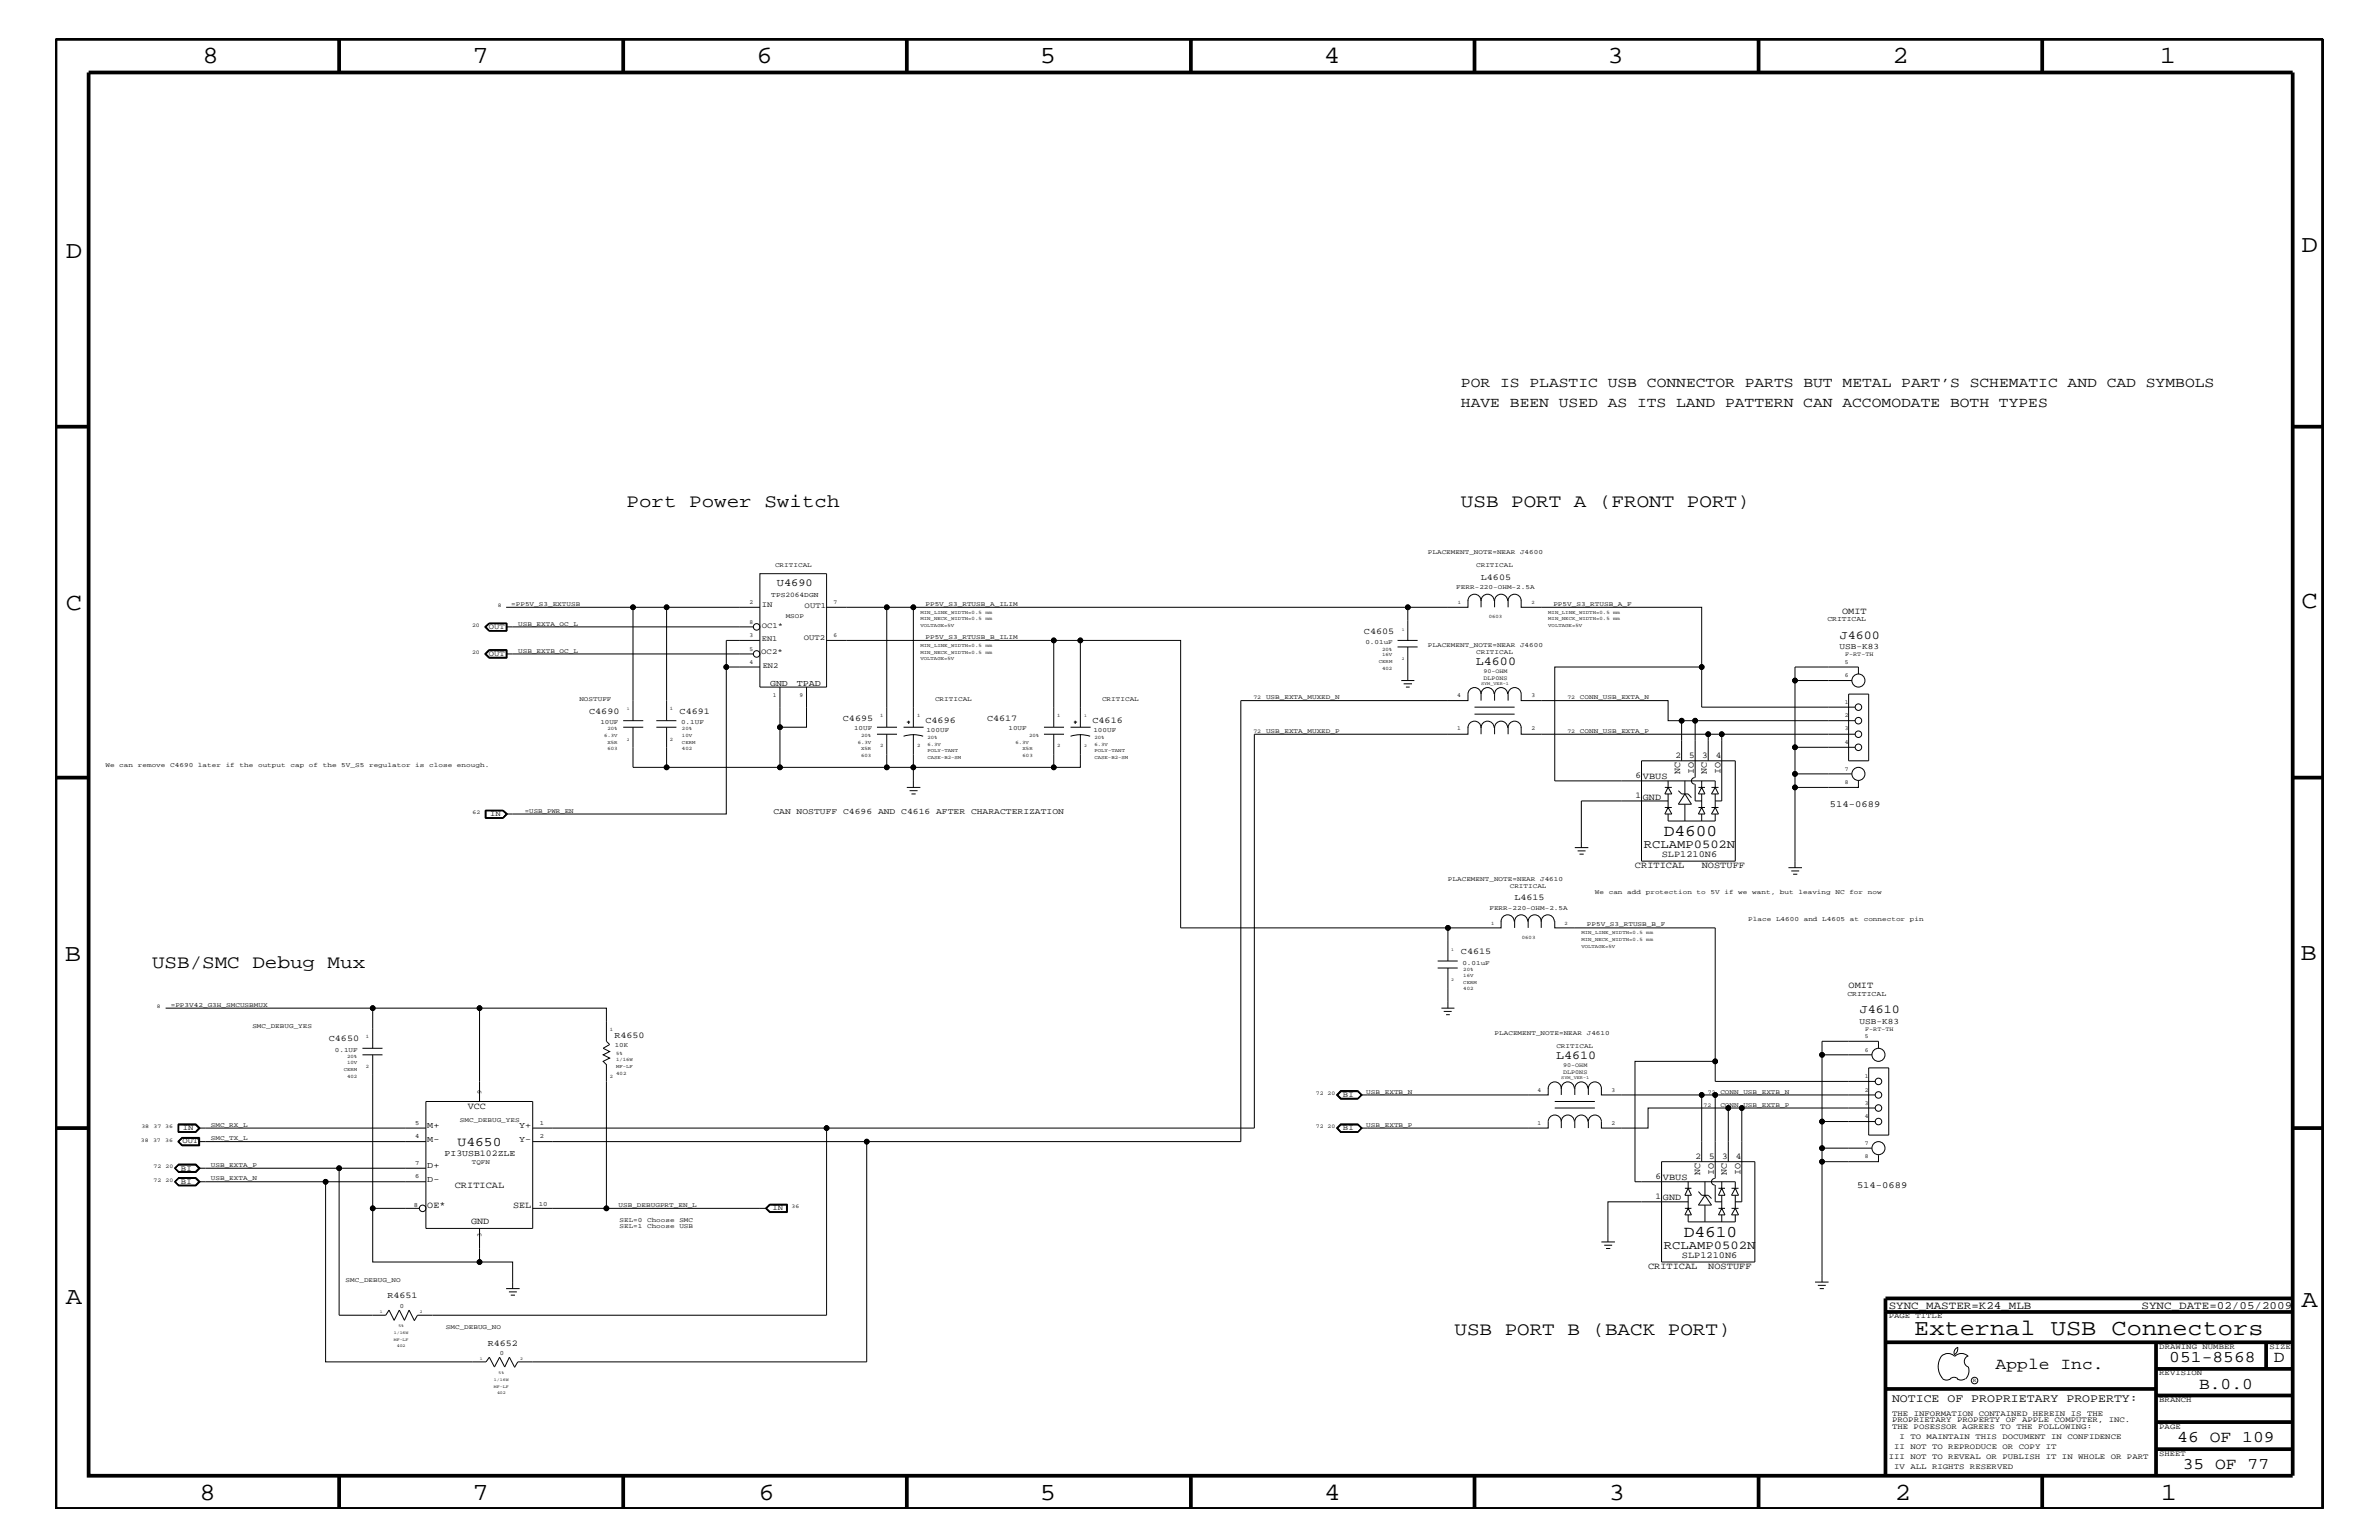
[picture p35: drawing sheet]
<svg xmlns="http://www.w3.org/2000/svg" width="432mm" height="279mm" viewBox="0 0 432 279" stroke-linecap="round" stroke-linejoin="round" font-family="sans-serif">
<defs><g id="words">
<g font-size="4.5">
<text x="36.7" y="11.5">8</text>
<text x="85.8" y="11.5">7</text>
<text x="137.3" y="11.5">6</text>
<text x="188.7" y="11.5">5</text>
<text x="240.3" y="11.5">4</text>
<text x="291.8" y="11.5">3</text>
<text x="343.5" y="11.5">2</text>
<text x="392" y="11.5">1</text>
<text x="11.9" y="46.8">D</text>
<text x="417.7" y="45.7">D</text>
<text x="11.9" y="110.6">C</text>
<text x="417.7" y="110.3">C</text>
<text x="11.8" y="174.3">B</text>
<text x="417.6" y="174.2">B</text>
<text x="11.9" y="236.7">A</text>
<text x="417.7" y="237.1">A</text>
<text x="36.2" y="272.1">8</text>
<text x="85.8" y="272.1">7</text>
<text x="137.7" y="272.1">6</text>
<text x="188.7" y="272.1">5</text>
<text x="240.4" y="272.1">4</text>
<text x="292" y="272.1">3</text>
<text x="343.9" y="272.1">2</text>
<text x="392.2" y="272.1">1</text>
</g>
<text font-size="4.1" x="347.4" y="242.3">External USB Connectors</text>
<g font-size="3.4">
<text x="113.7" y="92">Port Power Switch</text>
<text x="265.2" y="92">USB PORT A (FRONT PORT)</text>
<text x="27.6" y="175.6">USB/SMC Debug Mux</text>
<text x="264" y="242.3">USB PORT B (BACK PORT)</text>
</g>
<g font-size="3">
<text x="302" y="151.8">D4600</text>
<text x="305.6" y="224.5">D4610</text>
<text x="362.2" y="248.4">Apple Inc.</text>
<text x="393.7" y="247.1">051-8568</text>
<text x="399.2" y="252">B.0.0</text>
<text x="412.7" y="247.1">D</text>
<text x="395.2" y="261.6">46 OF 109</text>
<text x="396.2" y="266.6">35 OF 77</text>
</g>
<g font-size="2.6">
<text x="265.2" y="70.1">POR IS PLASTIC USB CONNECTOR PARTS BUT METAL PART’S SCHEMATIC AND CAD SYMBOLS</text>
<text x="265.2" y="73.8">HAVE BEEN USED AS ITS LAND PATTERN CAN ACCOMODATE BOTH TYPES</text>
</g>
<text font-size="2.4" x="83.1" y="207.9">U4650</text>
<g font-size="2.2">
<text x="333.9" y="115.9">J4600</text>
<text x="267.9" y="120.7">L4600</text>
<text x="298.4" y="153.9">RCLAMP0502N</text>
<text x="337.6" y="183.8">J4610</text>
<text x="282.4" y="192.2">L4610</text>
<text x="302" y="226.6">RCLAMP0502N</text>
</g>
<text font-size="2.1" x="343.4" y="254.4">NOTICE OF PROPRIETARY PROPERTY:</text>
<g font-size="2">
<text x="342.8" y="237.4">SYNC_MASTER=K24_MLB</text>
<text x="388.7" y="237.4">SYNC_DATE=02/05/2009</text>
</g>
<text font-size="1.9" x="141" y="106.4">U4690</text>
<g font-size="1.7">
<text x="334.3" y="111.4">OMIT</text>
<text x="298.2" y="141.4">VBUS</text>
<text x="305" y="140.5" transform="rotate(-90 305 140.5)">NC</text>
<text x="307.4" y="140.5" transform="rotate(-90 307.4 140.5)">IO</text>
<text x="309.8" y="140.5" transform="rotate(-90 309.8 140.5)">NC</text>
<text x="312.3" y="140.5" transform="rotate(-90 312.3 140.5)">IO</text>
<text x="298.2" y="145.1">GND</text>
<text x="332.1" y="146.5">514-0689</text>
<text x="301.6" y="155.6">SLP1210N6</text>
<text x="296.8" y="157.4">CRITICAL</text>
<text x="308.9" y="157.4">NOSTUFF</text>
<text x="335.5" y="179.3">OMIT</text>
<text x="84.9" y="201.3">VCC</text>
<text x="82.5" y="215.6">CRITICAL</text>
<text x="301.8" y="214.2">VBUS</text>
<text x="308.6" y="213.2" transform="rotate(-90 308.6 213.2)">NC</text>
<text x="311.1" y="213.2" transform="rotate(-90 311.1 213.2)">IO</text>
<text x="313.4" y="213.2" transform="rotate(-90 313.4 213.2)">NC</text>
<text x="315.9" y="213.2" transform="rotate(-90 315.9 213.2)">IO</text>
<text x="337.1" y="215.6">514-0689</text>
<text x="77.6" y="219.2">OE*</text>
<text x="93.1" y="219.2">SEL</text>
<text x="301.8" y="217.8">GND</text>
<text x="85.5" y="222">GND</text>
<text x="299.1" y="230.2">CRITICAL</text>
<text x="305.3" y="228.3">SLP1210N6</text>
<text x="310" y="230.2">NOSTUFF</text>
</g>
<g font-size="1.6">
<text x="268.8" y="105.2">L4605</text>
<text x="247.6" y="115">C4605</text>
<text x="139.8" y="124.4">GND</text>
<text x="144.6" y="124.4">TPAD</text>
<text x="106.9" y="129.6">C4690</text>
<text x="123.4" y="129.6">C4691</text>
<text x="153" y="130.8">C4695</text>
<text x="168" y="131.1">C4696</text>
<text x="179.2" y="130.8">C4617</text>
<text x="198.3" y="131.1">C4616</text>
<text x="304.1" y="137.5">2</text>
<text x="306.6" y="137.5">5</text>
<text x="308.9" y="137.5">3</text>
<text x="311.4" y="137.5">4</text>
<text x="296.8" y="141.2">6</text>
<text x="296.8" y="144.8">1</text>
<text x="274.9" y="163.4">L4615</text>
<text x="265.2" y="173.2">C4615</text>
<text x="59.7" y="188.9">C4650</text>
<text x="111.5" y="188.2">R4650</text>
<text x="77.6" y="204.7">M+</text>
<text x="77.6" y="207.1">M-</text>
<text x="80.7" y="209.7">PI3USB102ZLE</text>
<text x="94.2" y="204.7">Y+</text>
<text x="94.2" y="207.1">Y-</text>
<text x="77.6" y="211.9">D+</text>
<text x="77.6" y="214.4">D-</text>
<text x="300.5" y="213.9">6</text>
<text x="307.8" y="210.3">2</text>
<text x="310.2" y="210.3">5</text>
<text x="312.6" y="210.3">3</text>
<text x="315" y="210.3">4</text>
<text x="300.5" y="217.5">1</text>
<text x="70.3" y="235.6">R4651</text>
<text x="88.5" y="244.1">R4652</text>
</g>
<g font-size="1.5">
<text x="333.9" y="117.8">USB-K83</text>
<text x="140.4" y="147.7">CAN NOSTUFF C4696 AND C4616 AFTER CHARACTERIZATION</text>
<text x="337.5" y="185.7">USB-K83</text>
</g>
<g font-size="1.4">
<text x="138.3" y="114">OC1*</text>
<text x="138.3" y="110.2">IN</text>
<text x="146" y="110.3">OUT1</text>
<text x="88.7" y="119">OUT</text>
<text x="88.7" y="114.2">OUT</text>
<text x="138.2" y="118.7">OC2*</text>
<text x="138.3" y="116.4">EN1</text>
<text x="145.9" y="116.2">OUT2</text>
<text x="138.4" y="121.2">EN2</text>
<text x="89" y="148.1">IN</text>
<text x="243.8" y="199">BI</text>
<text x="33.1" y="207.5">OUT</text>
<text x="33.2" y="205.1">IN</text>
<text x="243.8" y="205.1">BI</text>
<text x="32.9" y="214.7">BI</text>
<text x="32.9" y="212.4">BI</text>
<text x="140.2" y="219.6">IN</text>
<text x="342.8" y="239.2">PAGE TITLE</text>
<text x="391.9" y="244.7">DRAWING NUMBER</text>
<text x="411.9" y="244.7">SIZE</text>
<text x="391.9" y="249.5">REVISION</text>
<text x="343.4" y="256.8">THE INFORMATION CONTAINED HEREIN IS THE</text>
<text x="391.9" y="254.4">BRANCH</text>
<text x="343.4" y="259.3">THE POSESSOR AGREES TO THE FOLLOWING:</text>
<text x="343.4" y="258">PROPRIETARY PROPERTY OF APPLE COMPUTER, INC.</text>
<text x="343.8" y="262.9">II NOT TO REPRODUCE OR COPY IT</text>
<text x="344.8" y="261.1">I TO MAINTAIN THIS DOCUMENT IN CONFIDENCE</text>
<text x="391.9" y="259.3">PAGE</text>
<text x="342.8" y="264.7">III NOT TO REVEAL OR PUBLISH IT IN WHOLE OR PART</text>
<text x="343.8" y="266.6">IV ALL RIGHTS RESERVED</text>
<text x="391.9" y="264.1">SHEET</text>
</g>
<g font-size="1.3">
<text x="140" y="108.3">TPS2064DGN</text>
<text x="331.7" y="112.7">CRITICAL</text>
<text x="335.3" y="180.6">CRITICAL</text>
</g>
<g font-size="1.2">
<text x="259.2" y="100.4">PLACEMENT_NOTE=NEAR</text>
<text x="275.9" y="100.4">J4600</text>
<text x="140.7" y="102.9">CRITICAL</text>
<text x="264.3" y="106.9">FERR-220-OHM-2.5A</text>
<text x="267.9" y="102.9">CRITICAL</text>
<text x="92.8" y="109.9">=PP5V_S3_EXTUSB</text>
<text x="94.1" y="113.6">USB_EXTA_OC_L</text>
<text x="142.6" y="112">MSOP</text>
<text x="168" y="109.9">PP5V_S3_RTUSB_A_ILIM</text>
<text x="281.9" y="109.9">PP5V_S3_RTUSB_A_F</text>
<text x="94.1" y="118.4">USB_EXTB_OC_L</text>
<text x="168" y="115.9">PP5V_S3_RTUSB_B_ILIM</text>
<text x="247.8" y="116.8">0.01uF</text>
<text x="259.2" y="117.4">PLACEMENT_NOTE=NEAR</text>
<text x="267.9" y="118.6">CRITICAL</text>
<text x="275.9" y="117.4">J4600</text>
<text x="105.2" y="127.1">NOSTUFF</text>
<text x="109" y="131.3">10UF</text>
<text x="123.6" y="131.3">0.1UF</text>
<text x="169.7" y="127.1">CRITICAL</text>
<text x="200" y="127.1">CRITICAL</text>
<text x="229.8" y="126.9">USB_EXTA_MUXED_N</text>
<text x="286.8" y="126.9">CONN_USB_EXTA_N</text>
<text x="155" y="132.5">10UF</text>
<text x="168.1" y="132.8">100UF</text>
<text x="183" y="132.5">10UF</text>
<text x="198.5" y="132.8">100UF</text>
<text x="229.8" y="133">USB_EXTA_MUXED_P</text>
<text x="286.8" y="133">CONN_USB_EXTA_P</text>
<text x="19.1" y="139.2">We</text>
<text x="21.7" y="139.2">can</text>
<text x="25" y="139.2">remove</text>
<text x="30.9" y="139.2">C4690</text>
<text x="35.9" y="139.2">later</text>
<text x="41" y="139.2">if</text>
<text x="43.5" y="139.2">the</text>
<text x="46.8" y="139.2">output</text>
<text x="52.7" y="139.2">cap</text>
<text x="56.1" y="139.2">of</text>
<text x="58.6" y="139.2">the</text>
<text x="62" y="139.2">5V_S5</text>
<text x="67" y="139.2">regulator</text>
<text x="75.4" y="139.2">is</text>
<text x="77.9" y="139.2">close</text>
<text x="82.9" y="139.2">enough.</text>
<text x="95.2" y="147.5">=USB_PWR_EN</text>
<text x="262.8" y="159.9">PLACEMENT_NOTE=NEAR</text>
<text x="274" y="161.1">CRITICAL</text>
<text x="279.5" y="159.9">J4610</text>
<text x="270.3" y="165">FERR-220-OHM-2.5A</text>
<text x="289.5" y="162.2">We</text>
<text x="292" y="162.2">can</text>
<text x="295.4" y="162.2">add</text>
<text x="298.7" y="162.2">protection</text>
<text x="308" y="162.2">to</text>
<text x="310.5" y="162.2">5V</text>
<text x="313" y="162.2">if</text>
<text x="315.5" y="162.2">we</text>
<text x="317.3" y="167.1">Place</text>
<text x="318" y="162.2">want,</text>
<text x="322.4" y="167.1">L4600</text>
<text x="323.1" y="162.2">but</text>
<text x="326.4" y="162.2">leaving</text>
<text x="327.4" y="167.1">and</text>
<text x="330.7" y="167.1">L4605</text>
<text x="333.1" y="162.2">NC</text>
<text x="335.7" y="162.2">for</text>
<text x="335.8" y="167.1">at</text>
<text x="338.3" y="167.1">connector</text>
<text x="339" y="162.2">now</text>
<text x="346.7" y="167.1">pin</text>
<text x="288" y="168.1">PP5V_S3_RTUSB_B_F</text>
<text x="265.4" y="175">0.01uF</text>
<text x="31" y="182.7">=PP3V42_G3H_SMCUSBMUX</text>
<text x="45.8" y="186.5">SMC_DEBUG_YES</text>
<text x="60.8" y="190.8">0.1UF</text>
<text x="111.6" y="190">10K</text>
<text x="271.3" y="187.7">PLACEMENT_NOTE=NEAR</text>
<text x="282.5" y="190.2">CRITICAL</text>
<text x="288" y="187.7">J4610</text>
<text x="83.5" y="203.5">SMC_DEBUG_YES</text>
<text x="87.4" y="198.5" transform="rotate(-90 87.4 198.5)">9</text>
<text x="248" y="198.4">USB_EXTB_N</text>
<text x="312.3" y="200.9">CONN_USB_EXTB_P</text>
<text x="312.3" y="198.4">CONN_USB_EXTB_N</text>
<text x="38.3" y="206.9">SMC_TX_L</text>
<text x="38.3" y="204.4">SMC_RX_L</text>
<text x="75.4" y="204.1">5</text>
<text x="75.4" y="206.5">4</text>
<text x="98" y="204.1">1</text>
<text x="98" y="206.5">2</text>
<text x="248" y="204.4">USB_EXTB_P</text>
<text x="38.3" y="211.7">USB_EXTA_P</text>
<text x="38.3" y="214.2">USB_EXTA_N</text>
<text x="75.4" y="211.4">7</text>
<text x="75.4" y="213.8">6</text>
<text x="85.6" y="211.3">TQFN</text>
<text x="75.1" y="219">8</text>
<text x="97.8" y="218.9">10</text>
<text x="112.3" y="219">USB_DEBUGPRT_EN_L</text>
<text x="112.4" y="221.7">SEL=0</text>
<text x="117.5" y="221.7">Choose</text>
<text x="123.3" y="221.7">SMC</text>
<text x="87.4" y="224.5" transform="rotate(-90 87.4 224.5)">3</text>
<text x="112.4" y="222.9">SEL=1</text>
<text x="117.5" y="222.9">Choose</text>
<text x="123.3" y="222.9">USB</text>
<text x="62.7" y="232.6">SMC_DEBUG_NO</text>
<text x="72.6" y="237.3">0</text>
<text x="80.9" y="241.1">SMC_DEBUG_NO</text>
<text x="90.7" y="245.8">0</text>
</g>
<g font-size="1.1">
<text x="136.1" y="113.1">8</text>
<text x="136.1" y="109.5">2</text>
<text x="151.3" y="109.5">7</text>
<text x="136.1" y="115.6">3</text>
<text x="136.1" y="118.1">5</text>
<text x="151.3" y="115.6">6</text>
<text x="334.9" y="119.1">F-RT-TH</text>
<text x="136.1" y="120.4">4</text>
<text x="269.2" y="122">90-OHM</text>
<text x="269.2" y="123.4">DLP0NS</text>
<text x="334.9" y="120.4">5</text>
<text x="334.9" y="122.9">6</text>
<text x="140.3" y="126.5">1</text>
<text x="145.1" y="126.5">9</text>
<text x="264.5" y="126.5">4</text>
<text x="278" y="126.5">3</text>
<text x="334.9" y="127.7">1</text>
<text x="334.9" y="130.2">2</text>
<text x="264.5" y="132.5">1</text>
<text x="278" y="132.5">2</text>
<text x="334.9" y="135">4</text>
<text x="334.9" y="132.5">3</text>
<text x="334.9" y="139.8">7</text>
<text x="334.9" y="142.3">8</text>
<text x="338.5" y="188.3">5</text>
<text x="338.5" y="190.8">6</text>
<text x="338.5" y="187">F-RT-TH</text>
<text x="283.7" y="194.8">DLP0NS</text>
<text x="283.7" y="193.6">90-OHM</text>
<text x="338.5" y="195.6">1</text>
<text x="279.1" y="198.1">4</text>
<text x="292.5" y="198.1">3</text>
<text x="338.5" y="198.1">2</text>
<text x="338.5" y="202.9">4</text>
<text x="338.5" y="200.4">3</text>
<text x="279.1" y="204.1">1</text>
<text x="292.5" y="204.1">2</text>
<text x="338.5" y="207.7">7</text>
<text x="338.5" y="210.2">8</text>
</g>
<g font-size="1">
<text x="85.7" y="113.7">20</text>
<text x="90.3" y="110.2">8</text>
<text x="85.7" y="118.6">20</text>
<text x="227.5" y="126.9">72</text>
<text x="284.5" y="126.9">72</text>
<text x="227.5" y="133">72</text>
<text x="284.5" y="133">72</text>
<text x="85.8" y="147.7">62</text>
<text x="28.4" y="182.9">8</text>
<text x="238.8" y="198.7">72 20</text>
<text x="309.2" y="200.9">72</text>
<text x="310" y="198.4">72</text>
<text x="25.6" y="207.1">38</text>
<text x="25.7" y="204.7">38</text>
<text x="27.8" y="207.1">37</text>
<text x="27.9" y="204.7">37 36</text>
<text x="30" y="207.1">36</text>
<text x="238.8" y="204.7">72 20</text>
<text x="27.9" y="214.4">72</text>
<text x="27.9" y="211.9">72</text>
<text x="30.1" y="214.4">20</text>
<text x="30.1" y="211.9">20</text>
<text x="143.7" y="219.2">36</text>
<text x="358.1" y="250.7">R</text>
</g>
<g font-size=".9">
<text x="167" y="111.4">MIN_LINE_WIDTH=0.5 mm</text>
<text x="167" y="113.7">VOLTAGE=5V</text>
<text x="167" y="112.6">MIN_NECK_WIDTH=0.5 mm</text>
<text x="264.6" y="109.5">1</text>
<text x="270.2" y="112">0603</text>
<text x="278" y="109.5">2</text>
<text x="281" y="111.4">MIN_LINE_WIDTH=0.5 mm</text>
<text x="281" y="112.6">MIN_NECK_WIDTH=0.5 mm</text>
<text x="281" y="113.7">VOLTAGE=5V</text>
<text x="167" y="118.6">MIN_NECK_WIDTH=0.5 mm</text>
<text x="167" y="117.4">MIN_LINE_WIDTH=0.5 mm</text>
<text x="167" y="119.8">VOLTAGE=5V</text>
<text x="250.9" y="118.1">20%</text>
<text x="250.9" y="119.1">16V</text>
<text x="250.3" y="120.3">CERM</text>
<text x="250.9" y="121.5">402</text>
<text x="121.6" y="128.9">1</text>
<text x="159.8" y="130.2">1</text>
<text x="166.5" y="130.2">1</text>
<text x="191.9" y="130.2">1</text>
<text x="109.6" y="133.6">6.3V</text>
<text x="110.2" y="136.1">603</text>
<text x="110.2" y="134.9">X5R</text>
<text x="110.2" y="132.5">20%</text>
<text x="121.6" y="134.4">2</text>
<text x="123.8" y="133.6">10V</text>
<text x="123.8" y="132.5">20%</text>
<text x="123.8" y="134.9">CERM</text>
<text x="123.8" y="136.1">402</text>
<text x="155.7" y="134.9">6.3V</text>
<text x="156.3" y="133.8">20%</text>
<text x="156.3" y="136.1">X5R</text>
<text x="156.3" y="137.3">603</text>
<text x="159.8" y="135.6">2</text>
<text x="166.5" y="135.6">2</text>
<text x="168.3" y="136.4">POLY-TANT</text>
<text x="168.3" y="135.3">6.3V</text>
<text x="168.3" y="134.1">20%</text>
<text x="168.3" y="137.7">CASE-B2-SM</text>
<text x="184.3" y="134.9">6.3V</text>
<text x="185.6" y="136.1">X5R</text>
<text x="185.6" y="137.3">603</text>
<text x="186.8" y="133.8">20%</text>
<text x="191.9" y="135.6">2</text>
<text x="198.6" y="135.3">6.3V</text>
<text x="198.6" y="137.7">CASE-B2-SM</text>
<text x="198.6" y="136.4">POLY-TANT</text>
<text x="198.6" y="134.1">20%</text>
<text x="270.7" y="167.8">1</text>
<text x="284" y="167.8">2</text>
<text x="276.2" y="170.3">0603</text>
<text x="287" y="169.5">MIN_LINE_WIDTH=0.5 mm</text>
<text x="287" y="172">VOLTAGE=5V</text>
<text x="287" y="170.7">MIN_NECK_WIDTH=0.5 mm</text>
<text x="265.6" y="178.5">CERM</text>
<text x="265.6" y="176.2">20%</text>
<text x="265.6" y="177.3">16V</text>
<text x="265.6" y="179.7">402</text>
<text x="63" y="192">20%</text>
<text x="66.4" y="188.3">1</text>
<text x="110.7" y="187.1">1</text>
<text x="111.8" y="191.4">5%</text>
<text x="62.4" y="194.3">CERM</text>
<text x="63" y="195.5">402</text>
<text x="63" y="193.1">10V</text>
<text x="66.4" y="193.7">2</text>
<text x="110.7" y="195.6">2</text>
<text x="111.8" y="193.7">MF-LF</text>
<text x="111.8" y="195">402</text>
<text x="111.8" y="192.6">1/16W</text>
</g>
<g font-size=".8">
<text x="254.4" y="119.8">2</text>
<text x="254.4" y="114.4">1</text>
<text x="268.8" y="124.2">SYM_VER-1</text>
<text x="113.8" y="128.9">1</text>
<text x="196.8" y="130.2">1</text>
<text x="113.8" y="134.4">2</text>
<text x="196.8" y="135.6">2</text>
<text x="263.4" y="172.6">1</text>
<text x="263.4" y="178">2</text>
<text x="283.4" y="195.7">SYM_VER-1</text>
<text x="68.9" y="238.3">1</text>
<text x="76.2" y="238.3">2</text>
<text x="71.5" y="243.3">MF-LF</text>
<text x="71.5" y="242">1/16W</text>
<text x="72" y="244.5">402</text>
<text x="72.3" y="240.8">5%</text>
<text x="87.1" y="246.7">1</text>
<text x="89.7" y="251.7">MF-LF</text>
<text x="89.7" y="250.6">1/16W</text>
<text x="90.5" y="249.3">5%</text>
<text x="94.4" y="246.7">2</text>
<text x="90.2" y="252.9">402</text>
</g>
</g></defs>
<g fill="none" stroke="#000" stroke-width=".18">
<path d="M88 113.7l.7-.6h3.3v1.4h-3.3zM88.7 117.9h3.3v1.5h-3.3l-.7-.8zM88.8 118.1h3.1v1.1h-3.1l-.6-.6zM88.8 117.9l-.7 .7 .7 .7M88.8 114.4h3.1M88.8 113.1l-.7 .6 .7 .8M88.8 113.1l-.7 .6 .7 .7M88.8 113.1h3.1M88.8 113.1l-.6 .6 .6 .7M91.9 110.2h23v20.6M91.9 113.1v1.3M91.9 118.6h44.8"/>
<path d="M91.9 113.7h44.8M91.9 117.9v1.4h-3.1M91.9 113.1v1.4M91.9 118h-3.1l-.7 .6 .7 .7M114.9 110.2h23M121 110.2v20.6M137.9 104.1h12.1v20.6h-12.1zM137.9 116.2h-6.1v4.8M150 116.2h41.3v15.7M150 110.2h11M161 110.2h4.8v21.7M161 110.2v21.7"/>
<path d="M165.8 110.2h89.7M191.3 116.2h4.8v15.7M196.1 116.2h18.2v52.1h48.5M253.7 117.4h3.6M253.7 116.2h3.6M255.5 117.4v6.1M266.4 108.9v1.3h-10.9v6M266.4 109a1.19 1.19 0 0 1 1.2-1.2 1.19 1.19 0 0 1 1.2 1.2 1.19 1.19 0 0 1 1.2-1.2 1.19 1.19 0 0 1 1.2 1.2M268.8 108.9v1.3M271.3 109a1.19 1.19 0 0 1 1.2-1.2 1.19 1.19 0 0 1 1.1 1.2M271.3 108.9v1.3M273.7 109a1.19 1.19 0 0 1 1.2-1.2 1.19 1.19 0 0 1 1.2 1.2"/>
<path d="M273.7 108.9v1.3M276.1 108.9v1.3h32.8v10.8M113.1 131.9h3.7M113.1 130.8h3.7M114.9 131.9v7.3h6.1M119.1 131.9h3.7M119.1 130.8h3.7M121 131.9v7.3h40M137.9 121h-6.1v26.7h-39.9M141.6 124.7v7.2h4.8v-7.2M141.6 131.9v7.3M159.2 131.9h3.6"/>
<path d="M159.2 133.2h3.6M161 133.2v6h4.8v-6M164 133.6a5.8 5.8 0 0 1 3.6 0M164 131.9h3.6M164.6 131h.6M164.9 130.8v.5M189.5 131.9h3.6M189.5 133.2h3.6M191.3 133.2v6h-25.5v3.7M194.3 133.6a5.8 5.8 0 0 1 3.6 0M194.3 131.9h3.7M194.9 131h.6"/>
<path d="M195.2 130.8v.5M196.1 133.2v6h-4.8M254.3 123.5h2.4M254.8 124.1h1.5M255.2 124.7h.7M266.4 131.9v1.3h-38.7v71.5h-131M266.4 132a1.19 1.19 0 0 1 1.2-1.2 1.19 1.19 0 0 1 1.2 1.2 1.19 1.19 0 0 1 1.2-1.2 1.19 1.19 0 0 1 1.2 1.2M267.6 128.3h7.3M267.6 129.6h7.3M268.8 125.9a1.19 1.19 0 0 0-1.2-1.2 1.19 1.19 0 0 0-1.2 1.2v1.2h-41.2v80h-128.5M268.8 125.9a1.19 1.19 0 0 1 1.2-1.2 1.19 1.19 0 0 1 1.2 1.2M268.8 125.9v1.2"/>
<path d="M268.8 131.9v1.3M271.3 132a1.19 1.19 0 0 1 1.2-1.2 1.19 1.19 0 0 1 1.1 1.2M271.3 131.9v1.3M273.6 125.9a1.19 1.19 0 0 0-1.1-1.2 1.19 1.19 0 0 0-1.2 1.2v1.2M273.7 127.1v-1.2a1.19 1.19 0 0 1 1.2-1.2 1.19 1.19 0 0 1 1.2 1.2v1.2h26.7v3.7h2.4M273.7 132a1.19 1.19 0 0 1 1.2-1.2 1.19 1.19 0 0 1 1.2 1.2M273.7 131.9v1.3M276.1 131.9v1.3h33.9M297.9 138h17.1v18.2h-17.1zM307.7 130.8h-2.5v7.2M312.5 133.2h-2.5v4.8M335.5 125.9h3.7v12.1h-3.7z"/>
<path d="M336.1 123.5h-10.3v12.1M336.7 135.6h-10.9v4.8M336.7 130.8h-29v10.3M336.7 133.2h-24.2v12.1h-1.2M336.7 128.3h-27.8v-7.3h-26.7v20.7h29.1M337.3 122.3v-1.3h-11.5v2.5M88.1 147h3.3l.7 .7-.7 .7h-3.3zM88.1 148.4h3.2M88.1 147v1.4M88.1 147.1h3.2M88.2 147.1v1.3M91.3 147.1l.6 .6-.6 .7"/>
<path d="M91.3 147l.7 .7-.7 .7M91.3 147.1l.6 .6M91.9 147.7l-.6 .7M164.6 142.9h2.4M165.1 143.5h1.4M165.4 144h.8M285.8 153.8h2.5M286.3 154.4h1.5M286.7 155h.7M302.2 142.9h1.2M302.2 146.5h1.2M302.8 146.5l.6 1.2h-1.2z"/>
<path d="M302.8 141.7v1.2l.6 1.1h-1.2l.6-1.1M302.8 145.3h-15.8v8.5M302.8 147.7v1.3h8.5v-1.3M302.8 144v2.5M304.6 143.5l.6 .5h1.2l.6 .7M305.8 144l1.2 1.9h-2.4zM305.8 141.7v2.3M305.8 145.9v3.1M307.6 141.1a.59 .59 0 0 0-.6 .6 .59 .59 0 0 0 .6 .6M307.7 142.3v3h1.2M308.3 142.9h1.2M308.3 146.5h1.2"/>
<path d="M308.9 146.5l.6 1.2h-1.2zM308.9 142.9l.6 1.1h-1.2zM308.9 141.7v1.2M308.9 144v2.5M308.9 147.7v1.3M310.6 142.9h1.3M310.6 146.5h1.3M311.3 141.7h.1M311.3 142.9l.6 1.1h-1.3zM311.3 146.5l.6 1.2h-1.3zM311.3 141.7v1.2M311.3 144v2.5"/>
<path d="M324.6 157.4h2.5M325.1 158h1.5M325.5 158.6h.7M336.1 140.4h-10.3v2.5M337.3 141.7v1.2h-11.5v14.5M260.9 175.6h3.7M260.9 174.4h3.7M262.8 175.6v7.3M272.5 167.1v1.2h-9.7v6.1M272.5 167.2a1.19 1.19 0 0 1 1.1-1.2 1.19 1.19 0 0 1 1.2 1.2M274.9 167.2a1.19 1.19 0 0 1 1.2-1.2 1.19 1.19 0 0 1 1.2 1.2M274.9 167.1v1.2"/>
<path d="M277.4 167.2a1.19 1.19 0 0 1 1.2-1.2 1.19 1.19 0 0 1 1.1 1.2 1.19 1.19 0 0 1 1.2-1.2 1.19 1.19 0 0 1 1.2 1.2M277.4 167.1v1.2M279.7 167.1v1.2M282.2 167.1v1.2h29.1v24.3M30.1 182.9h37.5v7.3M65.8 191.4h3.6M65.8 190.2h3.6M67.6 191.4v37.6h19.4M67.6 182.9h19.4v16.9M77.3 199.8h19.4v23.1h-19.4zM87 182.9h23.1v6l.6 .6-1.2 .7 1.2 .6-1.2 .6 1.2 .6-1.2 .6 .6 .6v26h29M242.6 198.7l.7-.8h3.2l.7 .8-.7 .7h-3.2z"/>
<path d="M243.3 198h3.2l.6 .7-.6 .6h-3.2l-.6-.6zM243.4 198.1h3.1l.6 .6-.6 .5h-3.1l-.6-.5zM246.5 197.9h-3.2l-.6 .8 .6 .6h3.2M246.5 197.9l.6 .8-.6 .6M261.6 182.9h2.4M262 183.5h1.5M262.5 184.1h.6M281 197.4v1.3h-33.9M281 197.5a1.19 1.19 0 0 1 1.2-1.2 1.19 1.19 0 0 1 1.2 1.2 1.19 1.19 0 0 1 1.2-1.2 1.19 1.19 0 0 1 1.2 1.2M282.2 199.8h7.3M283.4 197.4v1.3M285.8 197.5a1.19 1.19 0 0 1 1.2-1.2 1.19 1.19 0 0 1 1.2 1.2"/>
<path d="M285.8 197.4v1.3M288.3 197.5a1.19 1.19 0 0 1 1.2-1.2 1.19 1.19 0 0 1 1.2 1.2M288.3 197.4v1.3M290.7 197.4v1.3h18.2M311.3 198.7h-2.4v12.1M339.2 193.7h3.6v12.2h-3.6zM339.8 191.4h-9.1v12.1h9.7M340.4 198.7h-29.1v15.1M340.4 196.2h-29.1v-3.6h-14.5v21.8h18.2M341 190.2v-1.3h-10.3v2.5M31.8 211.9l.6-.6h3.2l.6 .6-.6 .8M31.8 211.9l.6 .8h3.2"/>
<path d="M32.3 207.1l.7-.7h3.2v1.5h-3.2zM32.3 203.9h3.3l.7 .8-.7 .7h-3.3zM32.3 204h3.3l.6 .7-.6 .7M32.4 213.8h3.1l.6 .6-.6 .6h-3.1l-.6-.6zM32.4 213.7h3.1l.7 .7-.7 .7h-3.1l-.6-.7zM32.4 213.7h3.2l.6 .7-.6 .7h-3.2l-.6-.7zM32.4 213.6h3.2l.7 .8-.7 .8h-3.2l-.7-.8zM32.4 211.4h3.1l.6 .5-.6 .6h-3.1l-.6-.6zM32.4 211.2h3.2l.7 .7-.7 .8h-3.2l-.7-.8zM32.4 207.1l.7-.6h3v1.2h-3zM33 206.4h3.2v1.4h-3.2M33 206.4l-.7 .7 .7 .7"/>
<path d="M33 206.4l-.6 .7 .6 .7M35.5 211.4h-3.1l-.6 .5M35.5 211.4l.7 .5-.7 .7h-3.1l-.6-.7M35.5 204.1h-3.1v1.2h3.1M35.5 204.1l.7 .6-.7 .6M35.5 204.1l.6 .6M36.1 214.4h23M36.1 211.9h41.2M36.1 204.7l-.6 .6M36.1 204.7h41.2M36.1 207.1h41.2M61.6 211.9v26.7h8.4l.6-.9 .9 1.9 1-1.9 .9 1.9 .9-1.9 .9 1.9"/>
<path d="M67.6 219.2h8.5M77.3 214.4h-18.2v32.7h29.1l.6-.9 .9 1.8 1-1.8 .9 1.8 .9-1.8 .9 1.8M96.7 219.2h13.4M138.9 219.2l.8-.7h3.2v1.5h-3.2zM139.1 219.2l.7-.6h2.9v1.2h-2.9zM139.1 219.2l.6 .7M139.7 218.6l-.7 .6 .7 .7M139.7 218.6h3.1v1.3h-3.1M139.7 218.6l-.6 .6M150 204.7v33.9h-74.2l-.6 1M157.3 207.1v40h-63.3l-.6 1M242.6 204.7l.7-.8h3.2l.7 .8-.7 .7h-3.2z"/>
<path d="M242.7 204.7l.6-.7h3.2l.6 .7-.6 .7h-3.2zM246.5 204.1h-3.1l-.6 .6 .6 .6h3.1M246.5 204.1h-3.2l-.6 .6 .6 .6h3.2M246.5 204.1l.6 .6-.6 .6M282.2 201h7.3M283.4 203.5a1.19 1.19 0 0 0-1.2-1.2 1.19 1.19 0 0 0-1.2 1.2v1.2h-33.9M283.4 203.5a1.19 1.19 0 0 1 1.2-1.2 1.19 1.19 0 0 1 1.2 1.2M283.4 203.5v1.2M288.2 203.5a1.19 1.19 0 0 0-1.2-1.2 1.19 1.19 0 0 0-1.2 1.2v1.2M288.3 204.7v-1.2a1.19 1.19 0 0 1 1.2-1.2 1.19 1.19 0 0 1 1.2 1.2v1.2h8.4v-3.7h14.6v9.8M301.6 210.8h16.9v18.2h-16.9zM305.8 219.2h1.2"/>
<path d="M305.8 215.6h1.2M306.4 219.2l.6 1.2h-1.2zM306.4 214.4v1.2l.6 1.3h-1.2l.6-1.3M306.4 218h-14.6v7.3M306.4 216.9v2.3M308.3 216.2l.6 .7h1.1l.6 .6M309.5 216.9l1.1 1.7h-2.3zM309.5 214.4v2.5M309.5 218.6v3.1M311.2 213.8a.59 .59 0 0 0-.6 .6 .59 .59 0 0 0 .6 .6M311.3 215v3h1.2M311.9 219.2h1.2"/>
<path d="M311.9 215.6h1.2M312.5 219.2l.6 1.2h-1.2zM312.5 215.6l.6 1.3h-1.2zM312.5 214.4v1.2M312.5 216.9v2.3M313.7 201h2.4M314.3 219.2h1.3M314.3 215.6h1.3M315 214.4h.1M315 214.4v1.2M315 216.9v2.3M315 215.6l.6 1.3h-1.3z"/>
<path d="M315 219.2l.6 1.2h-1.3zM330.7 203.5v4.8M339.8 208.3h-9.1v2.5M340.4 201h-24.3v17h-1.1M341 209.6v1.2h-10.3v21.8M87 222.9v6.1h6v4.8M91.9 233.8h2.4M92.4 234.4h1.4M92.7 235h.8M290.7 225.3h2.4M291.2 225.9h1.4M291.5 226.5h.8"/>
<path d="M306.4 220.4v1.3h8.6v-1.3M312.5 220.4v1.3M329.4 232.6h2.5M329.9 233.2h1.5M330.3 233.8h.7M352.3 246.1a1.69 1.69 0 0 1 2.5 0 1.72 1.72 0 0 1 2.4 0M352.4 246a3.2 3.2 0 0 0 .4 4.3l.8 .1 .4-.2M354 250.2l.7-.3 .7 .3M355.2 250.2l.7 .2 .7-.2M355.3 244.4v.3a1.18 1.18 0 0 1-.6 1.1M355.4 244.4a.99 .99 0 0 0-.6 1.4M357.2 246a1.04 1.04 0 0 0-.7 1 1.04 1.04 0 0 0 .7 1"/>
<path d="M357.3 248l.1 .7a2.11 2.11 0 0 1-.6 1.5"/>
<circle cx="114.9" cy="110.2" r=".42"/>
<circle cx="121" cy="110.2" r=".42"/>
<circle cx="137.3" cy="118.6" r=".59"/>
<circle cx="137.3" cy="113.7" r=".59"/>
<circle cx="161" cy="110.2" r=".42"/>
<circle cx="165.8" cy="110.2" r=".42"/>
<circle cx="191.3" cy="116.2" r=".42"/>
<circle cx="196.1" cy="116.2" r=".42"/>
<circle cx="255.5" cy="110.2" r=".42"/>
<circle cx="121" cy="139.2" r=".42"/>
<circle cx="131.8" cy="121" r=".42"/>
<circle cx="141.6" cy="139.2" r=".42"/>
<circle cx="141.6" cy="131.9" r=".42"/>
<circle cx="161" cy="139.2" r=".42"/>
<circle cx="165.8" cy="139.2" r=".42"/>
<circle cx="191.3" cy="139.2" r=".42"/>
<circle cx="305.2" cy="130.8" r=".42"/>
<circle cx="307.7" cy="130.8" r=".42"/>
<circle cx="308.9" cy="121" r=".42"/>
<circle cx="310" cy="133.2" r=".42"/>
<circle cx="312.5" cy="133.2" r=".42"/>
<circle cx="325.8" cy="135.6" r=".42"/>
<circle cx="325.8" cy="123.5" r=".42"/>
<circle cx="337.3" cy="123.5" r="1.19"/>
<circle cx="337.3" cy="135.6" r=".59"/>
<circle cx="337.3" cy="128.3" r=".59"/>
<circle cx="337.3" cy="130.8" r=".59"/>
<circle cx="337.3" cy="133.2" r=".59"/>
<circle cx="325.8" cy="142.9" r=".42"/>
<circle cx="325.8" cy="140.4" r=".42"/>
<circle cx="337.3" cy="140.4" r="1.19"/>
<circle cx="262.8" cy="168.3" r=".42"/>
<circle cx="67.6" cy="182.9" r=".42"/>
<circle cx="87" cy="182.9" r=".42"/>
<circle cx="308.9" cy="198.7" r=".42"/>
<circle cx="311.3" cy="198.7" r=".42"/>
<circle cx="311.3" cy="192.6" r=".42"/>
<circle cx="330.7" cy="191.4" r=".42"/>
<circle cx="341" cy="191.4" r="1.19"/>
<circle cx="341" cy="198.7" r=".59"/>
<circle cx="341" cy="196.2" r=".59"/>
<circle cx="59.1" cy="214.4" r=".42"/>
<circle cx="61.6" cy="211.9" r=".42"/>
<circle cx="67.6" cy="219.2" r=".42"/>
<circle cx="76.7" cy="219.2" r=".59"/>
<circle cx="110.1" cy="219.2" r=".42"/>
<circle cx="150" cy="204.7" r=".42"/>
<circle cx="157.3" cy="207.1" r=".42"/>
<circle cx="313.7" cy="201" r=".42"/>
<circle cx="316.1" cy="201" r=".42"/>
<circle cx="330.7" cy="210.8" r=".42"/>
<circle cx="330.7" cy="208.3" r=".42"/>
<circle cx="330.7" cy="203.5" r=".42"/>
<circle cx="341" cy="208.3" r="1.19"/>
<circle cx="341" cy="203.5" r=".59"/>
<circle cx="341" cy="201" r=".59"/>
<circle cx="87" cy="229" r=".42"/>
<circle cx="358.4" cy="250.5" r=".59"/>
</g>
<g fill="none" stroke="#000" stroke-width=".68" stroke-linecap="butt">
<path d="M10.1 7.1h411.5v266.7h-411.5zM16.1 13.2h400v254.5h-400zM61.6 7.1v6.1M113.1 7.1v6.1M164.6 7.1v6.1M216.2 7.1v6.1M267.6 7.1v6.1M319.2 7.1v6.1M370.7 7.1v6.1M10.1 77.4h6M416.1 77.4h5.5M10.1 141.1h6"/>
<path d="M416.1 141.1h5.5M10.1 204.7h6M416.1 204.7h5.5M342.2 238h73.9M416.1 235.6h-73.9v32.1M342.2 243.5h73.9M342.2 252h49.1M391.3 243.5v24.2M391.3 258h24.8M391.3 253.2h24.8M391.3 248.4h24.8M411.3 243.5v4.9"/>
<path d="M61.6 267.7v6.1M113.1 267.7v6.1M164.6 267.7v6.1M216.2 268v5.8M267.6 267.7v6.1M319.2 267.7v6.1M370.7 267.7v6.1M391.3 262.9h24.8"/>
</g>
<g fill="#000">
<circle cx="114.9" cy="110.2" r=".42"/>
<circle cx="121" cy="110.2" r=".42"/>
<circle cx="161" cy="110.2" r=".42"/>
<circle cx="165.8" cy="110.2" r=".42"/>
<circle cx="191.3" cy="116.2" r=".42"/>
<circle cx="196.1" cy="116.2" r=".42"/>
<circle cx="255.5" cy="110.2" r=".42"/>
<circle cx="121" cy="139.2" r=".42"/>
<circle cx="131.8" cy="121" r=".42"/>
<circle cx="141.6" cy="139.2" r=".42"/>
<circle cx="141.6" cy="131.9" r=".42"/>
<circle cx="161" cy="139.2" r=".42"/>
<circle cx="165.8" cy="139.2" r=".42"/>
<circle cx="191.3" cy="139.2" r=".42"/>
<circle cx="305.2" cy="130.8" r=".42"/>
<circle cx="307.7" cy="130.8" r=".42"/>
<circle cx="308.9" cy="121" r=".42"/>
<circle cx="310" cy="133.2" r=".42"/>
<circle cx="312.5" cy="133.2" r=".42"/>
<circle cx="325.8" cy="135.6" r=".42"/>
<circle cx="325.8" cy="123.5" r=".42"/>
<circle cx="325.8" cy="142.9" r=".42"/>
<circle cx="325.8" cy="140.4" r=".42"/>
<circle cx="262.8" cy="168.3" r=".42"/>
<circle cx="67.6" cy="182.9" r=".42"/>
<circle cx="87" cy="182.9" r=".42"/>
<circle cx="308.9" cy="198.7" r=".42"/>
<circle cx="311.3" cy="198.7" r=".42"/>
<circle cx="311.3" cy="192.6" r=".42"/>
<circle cx="330.7" cy="191.4" r=".42"/>
<circle cx="59.1" cy="214.4" r=".42"/>
<circle cx="61.6" cy="211.9" r=".42"/>
<circle cx="67.6" cy="219.2" r=".42"/>
<circle cx="110.1" cy="219.2" r=".42"/>
<circle cx="150" cy="204.7" r=".42"/>
<circle cx="157.3" cy="207.1" r=".42"/>
<circle cx="313.7" cy="201" r=".42"/>
<circle cx="316.1" cy="201" r=".42"/>
<circle cx="330.7" cy="210.8" r=".42"/>
<circle cx="330.7" cy="208.3" r=".42"/>
<circle cx="330.7" cy="203.5" r=".42"/>
<circle cx="87" cy="229" r=".42"/>
</g>
<use href="#words"/>
</svg>
